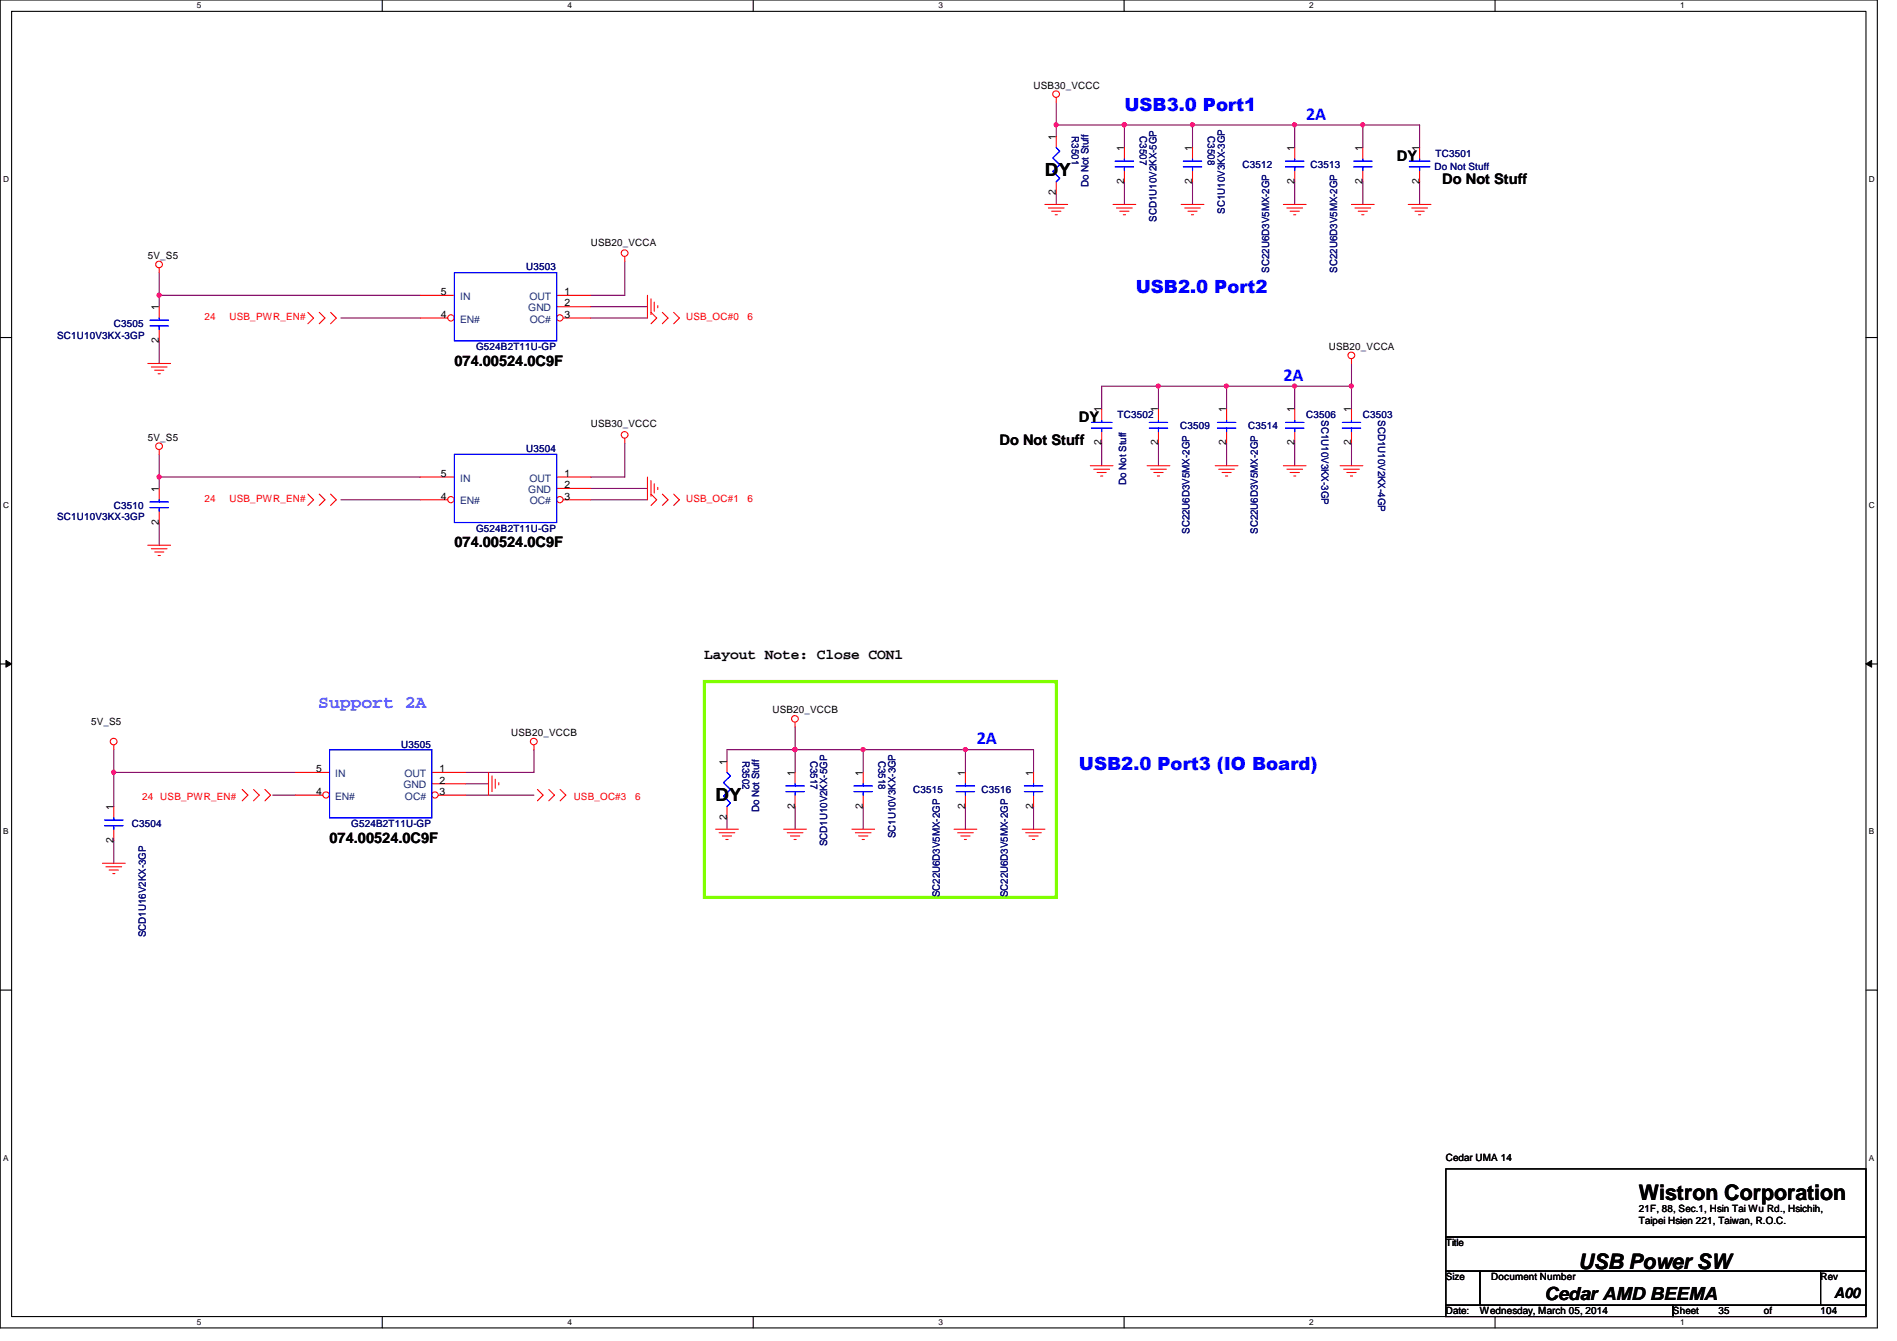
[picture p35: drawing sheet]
<svg xmlns="http://www.w3.org/2000/svg" width="297mm" height="210mm" viewBox="0 0 297 210" stroke-linecap="round" stroke-linejoin="round" font-family="sans-serif">
<defs><g id="words">
<g font-size="3.3">
<text x="256.6" y="187.9">Wistron Corporation</text>
<text x="247.2" y="198.6">USB Power SW</text>
</g>
<g font-size="2.8" fill="#00f">
<text x="176.1" y="17.4">USB3.0 Port1</text>
<text x="204.5" y="18.7">2A</text>
<text x="177.8" y="45.8">USB2.0 Port2</text>
<text x="201" y="59.6">2A</text>
<text x="152.9" y="116.5">2A</text>
<text x="168.9" y="120.5">USB2.0 Port3 (IO Board)</text>
</g>
<g font-size="2.8">
<text x="163.6" y="27.5">DY</text>
<text x="112.1" y="125.3">DY</text>
<text x="241.8" y="203.5">Cedar AMD BEEMA</text>
</g>
<text font-size="2.8" fill="#8000ff" x="49.8" y="110.8">Support 2A</text>
<g font-size="2.3">
<text x="218.7" y="25.2">DY</text>
<text x="225.8" y="28.8">Do Not Stuff</text>
<text x="71.2" y="57.2">074.00524.0C9F</text>
<text x="156.5" y="69.7">Do Not Stuff</text>
<text x="168.9" y="66.1">DY</text>
<text x="71.2" y="85.7">074.00524.0C9F</text>
<text x="110.3" y="103.2">Layout Note: Close CON1</text>
<text x="51.6" y="131.9">074.00524.0C9F</text>
<text x="287.2" y="203.2">A00</text>
</g>
<g font-size="1.6">
<text x="161.8" y="13.9">USB30_VCCC</text>
<text x="165.4" y="21.9" transform="rotate(-90 165.4 21.9)">1</text>
<text x="176" y="23.7" transform="rotate(-90 176 23.7)">1</text>
<text x="186.7" y="23.7" transform="rotate(-90 186.7 23.7)">1</text>
<text x="202.7" y="23.7" transform="rotate(-90 202.7 23.7)">1</text>
<text x="213.4" y="23.7" transform="rotate(-90 213.4 23.7)">1</text>
<text x="222.2" y="23.7" transform="rotate(-90 222.2 23.7)">1</text>
<text x="176" y="28.8" transform="rotate(-90 176 28.8)">2</text>
<text x="186.7" y="28.8" transform="rotate(-90 186.7 28.8)">2</text>
<text x="202.7" y="28.8" transform="rotate(-90 202.7 28.8)">2</text>
<text x="213.4" y="28.8" transform="rotate(-90 213.4 28.8)">2</text>
<text x="222.2" y="28.8" transform="rotate(-90 222.2 28.8)">2</text>
<text x="165.4" y="30.6" transform="rotate(-90 165.4 30.6)">2</text>
<text x="23.2" y="40.6">5V_S5</text>
<text x="92.5" y="38.4">USB20_VCCA</text>
<text x="69" y="46.2">5</text>
<text x="88.4" y="48">2</text>
<text x="88.4" y="46.2">1</text>
<text x="24.9" y="53.7" transform="rotate(-90 24.9 53.7)">2</text>
<text x="24.9" y="48.6" transform="rotate(-90 24.9 48.6)">1</text>
<text x="69" y="49.7">4</text>
<text x="88.4" y="49.7">3</text>
<text x="208.1" y="54.8">USB20_VCCA</text>
<text x="172.5" y="64.6" transform="rotate(-90 172.5 64.6)">1</text>
<text x="181.4" y="64.6" transform="rotate(-90 181.4 64.6)">1</text>
<text x="192" y="64.6" transform="rotate(-90 192 64.6)">1</text>
<text x="202.7" y="64.6" transform="rotate(-90 202.7 64.6)">1</text>
<text x="211.6" y="64.6" transform="rotate(-90 211.6 64.6)">1</text>
<text x="23.2" y="69">5V_S5</text>
<text x="92.5" y="66.9">USB30_VCCC</text>
<text x="172.5" y="69.7" transform="rotate(-90 172.5 69.7)">2</text>
<text x="181.4" y="69.7" transform="rotate(-90 181.4 69.7)">2</text>
<text x="192" y="69.7" transform="rotate(-90 192 69.7)">2</text>
<text x="202.7" y="69.7" transform="rotate(-90 202.7 69.7)">2</text>
<text x="211.6" y="69.7" transform="rotate(-90 211.6 69.7)">2</text>
<text x="24.9" y="77" transform="rotate(-90 24.9 77)">1</text>
<text x="69" y="74.6">5</text>
<text x="88.4" y="76.4">2</text>
<text x="88.4" y="74.6">1</text>
<text x="24.9" y="82.1" transform="rotate(-90 24.9 82.1)">2</text>
<text x="69" y="78.2">4</text>
<text x="88.4" y="78.2">3</text>
<text x="14.3" y="113.5">5V_S5</text>
<text x="120.9" y="111.7">USB20_VCCB</text>
<text x="80" y="115.2">USB20_VCCB</text>
<text x="113.8" y="119.7" transform="rotate(-90 113.8 119.7)">1</text>
<text x="49.5" y="124.4">4</text>
<text x="49.5" y="120.9">5</text>
<text x="68.8" y="122.6">2</text>
<text x="68.8" y="124.4">3</text>
<text x="68.8" y="120.9">1</text>
<text x="124.5" y="121.5" transform="rotate(-90 124.5 121.5)">1</text>
<text x="135.1" y="121.5" transform="rotate(-90 135.1 121.5)">1</text>
<text x="151.1" y="121.5" transform="rotate(-90 151.1 121.5)">1</text>
<text x="161.8" y="121.5" transform="rotate(-90 161.8 121.5)">1</text>
<text x="17.8" y="131.9" transform="rotate(-90 17.8 131.9)">2</text>
<text x="17.8" y="126.8" transform="rotate(-90 17.8 126.8)">1</text>
<text x="113.8" y="128.4" transform="rotate(-90 113.8 128.4)">2</text>
<text x="124.5" y="126.6" transform="rotate(-90 124.5 126.6)">2</text>
<text x="135.1" y="126.6" transform="rotate(-90 135.1 126.6)">2</text>
<text x="151.1" y="126.6" transform="rotate(-90 151.1 126.6)">2</text>
<text x="161.8" y="126.6" transform="rotate(-90 161.8 126.6)">2</text>
<text x="226.4" y="181.7">Cedar UMA 14</text>
<text x="256.6" y="189.7">21F, 88, Sec.1, Hsin Tai Wu Rd., Hsichih,</text>
<text x="256.6" y="191.6">Taipei Hsien 221, Taiwan, R.O.C.</text>
<text x="226.4" y="195.1">Title</text>
<text x="226.4" y="200.4">Size</text>
<text x="233.5" y="200.4">Document Number</text>
<text x="285.1" y="200.4">Rev</text>
<text x="226.4" y="205.7">Date:</text>
<text x="231.7" y="205.7">Wednesday, March 05, 2014</text>
<text x="262" y="205.7">Sheet</text>
<text x="269.1" y="205.7">35</text>
<text x="276.2" y="205.7">of</text>
<text x="285.1" y="205.7">104</text>
</g>
<g font-size="1.6" fill="#000080">
<text x="167.8" y="21.3" transform="rotate(90 167.8 21.3)">R3501</text>
<text x="178.5" y="21.3" transform="rotate(90 178.5 21.3)">C3507</text>
<text x="189.1" y="21.3" transform="rotate(90 189.1 21.3)">C3508</text>
<text x="170.4" y="29.3" transform="rotate(-90 170.4 29.3)">Do Not Stuff</text>
<text x="194.6" y="26.3">C3512</text>
<text x="205.2" y="26.3">C3513</text>
<text x="224.6" y="26.7">Do Not Stuff</text>
<text x="224.8" y="24.6">TC3501</text>
<text x="181.1" y="34.7" transform="rotate(-90 181.1 34.7)">SCD1U10V2KX-5GP</text>
<text x="191.8" y="33.4" transform="rotate(-90 191.8 33.4)">SC1U10V3KX-3GP</text>
<text x="82.4" y="42.3">U3503</text>
<text x="198.7" y="42.7" transform="rotate(-90 198.7 42.7)">SC22U6D3V5MX-2GP</text>
<text x="209.4" y="42.7" transform="rotate(-90 209.4 42.7)">SC22U6D3V5MX-2GP</text>
<text x="8.9" y="53">SC1U10V3KX-3GP</text>
<text x="17.8" y="51.2">C3505</text>
<text x="74.5" y="54.8">G524B2T11U-GP</text>
<text x="175" y="65.4">TC3502</text>
<text x="204.5" y="65.4">C3506</text>
<text x="206.9" y="65.8" transform="rotate(90 206.9 65.8)">SC1U10V3KX-3GP</text>
<text x="213.4" y="65.4">C3503</text>
<text x="215.8" y="65.8" transform="rotate(90 215.8 65.8)">SCD1U10V2KX-4GP</text>
<text x="82.4" y="70.8">U3504</text>
<text x="184.8" y="67.2">C3509</text>
<text x="195.4" y="67.2">C3514</text>
<text x="176.3" y="75.9" transform="rotate(-90 176.3 75.9)">Do Not Stuff</text>
<text x="8.9" y="81.4">SC1U10V3KX-3GP</text>
<text x="17.8" y="79.7">C3510</text>
<text x="74.5" y="83.2">G524B2T11U-GP</text>
<text x="186.3" y="83.6" transform="rotate(-90 186.3 83.6)">SC22U6D3V5MX-2GP</text>
<text x="196.9" y="83.6" transform="rotate(-90 196.9 83.6)">SC22U6D3V5MX-2GP</text>
<text x="62.8" y="117">U3505</text>
<text x="116.2" y="119.1" transform="rotate(90 116.2 119.1)">R3502</text>
<text x="126.9" y="119.1" transform="rotate(90 126.9 119.1)">C3517</text>
<text x="137.6" y="119.1" transform="rotate(90 137.6 119.1)">C3518</text>
<text x="143" y="124.1">C3515</text>
<text x="153.7" y="124.1">C3516</text>
<text x="20.7" y="129.5">C3504</text>
<text x="55" y="129.5">G524B2T11U-GP</text>
<text x="118.9" y="127.1" transform="rotate(-90 118.9 127.1)">Do Not Stuff</text>
<text x="140.2" y="131.2" transform="rotate(-90 140.2 131.2)">SC1U10V3KX-3GP</text>
<text x="129.5" y="132.5" transform="rotate(-90 129.5 132.5)">SCD1U10V2KX-5GP</text>
<text x="147.1" y="140.5" transform="rotate(-90 147.1 140.5)">SC22U6D3V5MX-2GP</text>
<text x="157.8" y="140.5" transform="rotate(-90 157.8 140.5)">SC22U6D3V5MX-2GP</text>
<text x="22.9" y="146.7" transform="rotate(-90 22.9 146.7)">SCD1U16V2KX-3GP</text>
</g>
<g font-size="1.6" fill="#004080">
<text x="72" y="46.9">IN</text>
<text x="82.9" y="46.9">OUT</text>
<text x="72" y="50.5">EN#</text>
<text x="82.7" y="48.7">GND</text>
<text x="83" y="50.5">OC#</text>
<text x="72" y="75.4">IN</text>
<text x="82.7" y="77.2">GND</text>
<text x="82.9" y="75.4">OUT</text>
<text x="72" y="79">EN#</text>
<text x="83" y="79">OC#</text>
<text x="52.5" y="125.2">EN#</text>
<text x="52.5" y="121.6">IN</text>
<text x="63.2" y="123.4">GND</text>
<text x="63.3" y="121.6">OUT</text>
<text x="63.4" y="125.2">OC#</text>
</g>
<g font-size="1.6" fill="#f00">
<text x="32" y="50.2">24</text>
<text x="35.9" y="50.2">USB_PWR_EN#</text>
<text x="107.4" y="50.2">USB_OC#0</text>
<text x="117" y="50.2">6</text>
<text x="32" y="78.6">24</text>
<text x="35.9" y="78.6">USB_PWR_EN#</text>
<text x="107.4" y="78.6">USB_OC#1</text>
<text x="117" y="78.6">6</text>
<text x="22.3" y="125.2">24 USB_PWR_EN#</text>
<text x="89.8" y="125.2">USB_OC#3</text>
<text x="99.4" y="125.2">6</text>
</g>
<g font-size="1.3">
<text x="30.8" y="1.3">5</text>
<text x="88.9" y="1.3">4</text>
<text x="146.9" y="1.3">3</text>
<text x="205" y="1.3">2</text>
<text x="263.1" y="1.3">1</text>
<text x=".5" y="28.4">D</text>
<text x="292.6" y="28.4">D</text>
<text x=".5" y="79.5">C</text>
<text x="292.6" y="79.5">C</text>
<text x=".5" y="130.6">B</text>
<text x="292.6" y="130.6">B</text>
<text x=".5" y="181.7">A</text>
<text x="292.6" y="181.7">A</text>
<text x="30.8" y="207.4">5</text>
<text x="88.9" y="207.4">4</text>
<text x="146.9" y="207.4">3</text>
<text x="205" y="207.4">2</text>
<text x="263.1" y="207.4">1</text>
</g>
</g></defs>
<path d="M0 0h294v207.9h-294zM1.8 1.8h290.4v204.3h-290.4z" fill="none" stroke="#000" stroke-width=".17"/>
<g fill="#fff">
<path d="M30.8 .2h.7v1.4h-.7z"/>
<path d="M30.8 206.2h.7v1.4h-.7z"/>
</g>
<path d="M59.9 0v1.8M59.9 206.1v1.8" fill="none" stroke="#000" stroke-width=".17"/>
<g fill="#fff">
<path d="M88.9 .2h.6v1.4h-.6z"/>
<path d="M88.9 206.2h.6v1.4h-.6z"/>
</g>
<path d="M117.9 0v1.8M117.9 206.1v1.8" fill="none" stroke="#000" stroke-width=".17"/>
<g fill="#fff">
<path d="M146.9 .2h.7v1.4h-.7z"/>
<path d="M146.9 206.2h.7v1.4h-.7z"/>
</g>
<path d="M176 0v1.8M176 206.1v1.8" fill="none" stroke="#000" stroke-width=".17"/>
<g fill="#fff">
<path d="M205 .2h.7v1.4h-.7z"/>
<path d="M205 206.2h.7v1.4h-.7z"/>
</g>
<path d="M234.1 0v1.8M234.1 206.1v1.8" fill="none" stroke="#000" stroke-width=".17"/>
<g fill="#fff">
<path d="M263.1 .2h.7v1.4h-.7z"/>
<path d="M263.1 206.2h.7v1.4h-.7z"/>
<path d="M.5 27.3h.9v1.4h-.9z"/>
<path d="M292.6 27.3h.9v1.4h-.9z"/>
<path d="M.5 78.4h.9v1.4h-.9z"/>
<path d="M292.6 78.4h.9v1.4h-.9z"/>
</g>
<path d="M0 52.8h1.8M292.2 52.8h1.8" fill="none" stroke="#000" stroke-width=".17"/>
<g fill="#fff">
<path d="M.5 129.5h.8v1.4h-.8z"/>
<path d="M292.6 129.5h.9v1.4h-.9z"/>
</g>
<path d="M0 103.9h1.8M292.2 103.9h1.8" fill="none" stroke="#000" stroke-width=".17"/>
<path d="M.9 103.4l.9 .5-.9 .5zM292.2 103.9l.9-.5v1z" fill="#000"/>
<path d="M.9 103.4l.9 .5-.9 .5zM292.2 103.9l.9-.5v1z" fill="none" stroke="#000" stroke-width=".16"/>
<g fill="#fff">
<path d="M.5 180.5h.8v1.4h-.8z"/>
<path d="M292.6 180.5h.9v1.4h-.9z"/>
</g>
<path d="M0 155h1.8M292.2 155h1.8" fill="none" stroke="#000" stroke-width=".17"/>
<path d="M202.7 69.3v3.6M202.7 60.5h8.9" fill="none" stroke="#800040" stroke-width=".17"/>
<circle cx="211.6" cy="60.4" r=".32" fill="#f0f"/>
<circle cx="211.6" cy="60.4" r=".32" fill="none" stroke="#f0f" stroke-width=".17"/>
<path d="M192.1 60.5v3.5M202.7 60.5v3.5" fill="none" stroke="#800040" stroke-width=".17"/>
<circle cx="202.7" cy="60.4" r=".32" fill="#f0f"/>
<circle cx="202.7" cy="60.4" r=".32" fill="none" stroke="#f0f" stroke-width=".17"/>
<path d="M186.7 19.6h16M192.1 69.3v3.6" fill="none" stroke="#800040" stroke-width=".17"/>
<circle cx="186.7" cy="19.5" r=".32" fill="#f0f"/>
<circle cx="186.7" cy="19.5" r=".32" fill="none" stroke="#f0f" stroke-width=".17"/>
<path d="M165.4 19.6v1.7M176.1 19.6v3.5M186.7 19.6v3.5M165.4 30.2v1.8" fill="none" stroke="#800040" stroke-width=".17"/>
<circle cx="176" cy="19.5" r=".32" fill="#f0f"/>
<circle cx="176" cy="19.5" r=".32" fill="none" stroke="#f0f" stroke-width=".17"/>
<path d="M165.4 19.6h10.7M176.1 28.4v3.6M186.7 28.4v3.6" fill="none" stroke="#800040" stroke-width=".17"/>
<circle cx="165.4" cy="19.5" r=".32" fill="#f0f"/>
<circle cx="165.4" cy="19.5" r=".32" fill="none" stroke="#f0f" stroke-width=".17"/>
<path d="M176.1 19.6h10.6" fill="none" stroke="#800040" stroke-width=".17"/>
<circle cx="176" cy="19.5" r=".32" fill="#f0f"/>
<circle cx="176" cy="19.5" r=".32" fill="none" stroke="#f0f" stroke-width=".17"/>
<path d="M165.4 16v3.6M181.4 60.5v3.5M181.4 69.3v3.6M192.1 60.5h10.6M211.6 60.5v3.5M211.6 69.3v3.6" fill="none" stroke="#800040" stroke-width=".17"/>
<circle cx="192" cy="60.4" r=".32" fill="#f0f"/>
<circle cx="192" cy="60.4" r=".32" fill="none" stroke="#f0f" stroke-width=".17"/>
<path d="M211.6 56.9v3.6M181.4 60.5h10.7" fill="none" stroke="#800040" stroke-width=".17"/>
<circle cx="181.4" cy="60.4" r=".32" fill="#f0f"/>
<circle cx="181.4" cy="60.4" r=".32" fill="none" stroke="#f0f" stroke-width=".17"/>
<path d="M202.7 19.6h10.7" fill="none" stroke="#800040" stroke-width=".17"/>
<circle cx="202.7" cy="19.5" r=".32" fill="#f0f"/>
<circle cx="202.7" cy="19.5" r=".32" fill="none" stroke="#f0f" stroke-width=".17"/>
<path d="M202.7 19.6v3.5M213.4 19.6v3.5M202.7 28.4v3.6M213.4 28.4v3.6M151.2 117.3h10.6" fill="none" stroke="#800040" stroke-width=".17"/>
<circle cx="151.1" cy="117.3" r=".32" fill="#f0f"/>
<circle cx="151.1" cy="117.3" r=".32" fill="none" stroke="#f0f" stroke-width=".17"/>
<path d="M135.2 117.3h16v3.6M161.8 117.3v3.6M151.2 126.2v3.6M161.8 126.2v3.6" fill="none" stroke="#800040" stroke-width=".17"/>
<circle cx="135.1" cy="117.3" r=".32" fill="#f0f"/>
<circle cx="135.1" cy="117.3" r=".32" fill="none" stroke="#f0f" stroke-width=".17"/>
<path d="M113.8 117.3v1.8M124.5 117.3v3.6M135.2 117.3v3.6M113.8 128v1.8" fill="none" stroke="#800040" stroke-width=".17"/>
<circle cx="124.5" cy="117.3" r=".32" fill="#f0f"/>
<circle cx="124.5" cy="117.3" r=".32" fill="none" stroke="#f0f" stroke-width=".17"/>
<path d="M124.5 117.3h10.7M124.5 126.2v3.6M135.2 126.2v3.6" fill="none" stroke="#800040" stroke-width=".17"/>
<circle cx="124.5" cy="117.3" r=".32" fill="#f0f"/>
<circle cx="124.5" cy="117.3" r=".32" fill="none" stroke="#f0f" stroke-width=".17"/>
<path d="M213.4 19.6h8.9v3.5M222.3 28.4v3.6M124.5 113.8v3.5h-10.7" fill="none" stroke="#800040" stroke-width=".17"/>
<circle cx="213.4" cy="19.5" r=".32" fill="#f0f"/>
<circle cx="213.4" cy="19.5" r=".32" fill="none" stroke="#f0f" stroke-width=".17"/>
<g fill="none" stroke="#800040" stroke-width=".17">
<path d="M24.9 46.2v1.8M24.9 53.3v3.6M53.4 49.8h12.4M92.5 49.8h8.9M92.5 48h8.9M97.8 40.9v5.3h-5.3M53.4 78.2h12.4M65.8 74.7h-40.9v1.8M92.5 78.2h8.9M92.5 76.5h8.9M97.8 69.3v5.4h-5.3M172.5 69.3v3.6"/>
<path d="M181.4 60.5h-8.9v3.5M24.9 81.8v3.5"/>
</g>
<circle cx="24.9" cy="74.6" r=".32" fill="#f0f"/>
<circle cx="24.9" cy="74.6" r=".32" fill="none" stroke="#f0f" stroke-width=".17"/>
<path d="M24.9 46.2h40.9M24.9 71.1v3.6" fill="none" stroke="#800040" stroke-width=".17"/>
<circle cx="24.9" cy="46.2" r=".32" fill="#f0f"/>
<circle cx="24.9" cy="46.2" r=".32" fill="none" stroke="#f0f" stroke-width=".17"/>
<path d="M24.9 42.7v3.5M17.8 117.3v3.6M83.6 117.3v3.6h-10.7M17.8 120.9v5.3M17.8 131.6v3.5M17.8 120.9h28.5M42.7 124.5h3.6M72.9 124.5h10.7" fill="none" stroke="#800040" stroke-width=".17"/>
<circle cx="17.8" cy="120.9" r=".32" fill="#f0f"/>
<circle cx="17.8" cy="120.9" r=".32" fill="none" stroke="#f0f" stroke-width=".17"/>
<path d="M72.9 122.7h3.6" fill="none" stroke="#800040" stroke-width=".17"/>
<g fill="none" stroke="#f00" stroke-width=".17">
<path d="M165.4 15.3v.7M163.6 32h3.6M164.2 32.6h2.4M164.7 33.1h1.4M165.2 33.6h.4M165.4 21.3v1.8M165.4 28.4v1.8M174.3 32h3.5M174.8 32.6h2.5M175.3 33.1h1.5M175.9 33.6h.3M176.1 23.1v1.8"/>
<path d="M176.1 26.7v1.7M185 32h3.5M185.5 32.6h2.5M186 33.1h1.4M186.6 33.6h.3M201 32h3.5M201.5 32.6h2.5M202 33.1h1.5M202.6 33.6h.3M202.7 23.1v1.8M202.7 26.7v1.7M211.6 32h3.6"/>
<path d="M212.2 32.6h2.4M212.7 33.1h1.4M213.2 33.6h.4M220.5 32h3.6M221.1 32.6h2.4M221.6 33.1h1.4M222.1 33.6h.4M23.2 56.9h3.5M23.7 57.4h2.5M24.2 58h1.5M24.8 58.5h.3M24.9 42v.7"/>
<path d="M48.2 48.9l.9 .9-.9 .9M50 48.9l.9 .9-.9 .9M51.8 48.9l.9 .9-.9 .9M97.8 40.2v.7M101.4 46.2v3.6M101.9 46.8v2.4M101.9 48.9l.9 .9-.9 .9M102.4 47.3v1.4M103 47.8v.4M103.7 48.9l.9 .9-.9 .9M105.5 48.9l.9 .9-.9 .9M211.6 56.2v.7"/>
<path d="M24.9 70.4v.7M48.2 77.3l.9 .9-.9 .9M50 77.3l.9 .9-.9 .9M51.8 77.3l.9 .9-.9 .9M87.2 74.7h5.3M87.2 76.5h5.3M97.8 68.6v.7M101.4 74.7v3.5M101.9 75.2v2.5M101.9 77.3l.9 .9-.9 .9M102.4 75.7v1.5M103 76.3v.3"/>
<path d="M103.7 77.3l.9 .9-.9 .9M105.5 77.3l.9 .9-.9 .9M170.7 72.9h3.6M171.3 73.4h2.4M171.8 74h1.4M172.3 74.5h.4M179.6 72.9h3.6M180.2 73.4h2.4M180.7 74h1.4M181.2 74.5h.4M190.3 72.9h3.5M190.8 73.4h2.5"/>
<path d="M191.3 74h1.5M191.9 74.5h.3M201 72.9h3.5M201.5 73.4h2.5M202 74h1.5M202.6 74.5h.3M209.8 72.9h3.6M210.4 73.4h2.4M210.9 74h1.4M211.5 74.5h.3M23.2 85.3h3.5M23.7 85.9h2.5"/>
<path d="M24.2 86.4h1.5M24.8 87h.3M17.8 116.6v.7M83.6 116.6v.7M113.8 119.1v1.8M124.5 113.1v.7M16 135.1h3.6M16.6 135.7h2.4M17.1 136.2h1.4M17.6 136.7h.4M17.8 126.2v1.8M17.8 129.8v1.8"/>
<path d="M37.9 123.6l.9 .9-.9 .8M39.7 123.6l.9 .9-.9 .8M41.5 123.6l.9 .9-.9 .8M76.5 120.9v3.6M77 121.5v2.4M77.6 122v1.4M78.1 122.5v.4M84.2 123.6l.8 .9-.8 .8M85.9 123.6l.9 .9-.9 .8M87.7 123.6l.9 .9-.9 .8M112.1 129.8h3.5M112.6 130.3h2.5"/>
<path d="M113.1 130.9h1.5M113.7 131.4h.3M113.8 126.2v1.8M122.7 129.8h3.6M123.3 130.3h2.4M123.8 130.9h1.4M124.3 131.4h.4M124.5 120.9v1.8M124.5 124.5v1.7M133.4 129.8h3.5M133.9 130.3h2.5M134.4 130.9h1.5"/>
<path d="M135 131.4h.3M149.4 129.8h3.5M149.9 130.3h2.5M150.4 130.9h1.5M151 131.4h.3M160.1 129.8h3.5M160.6 130.3h2.5M161.1 130.9h1.5M161.7 131.4h.3"/>
<circle cx="165.4" cy="14.7" r=".52"/>
<circle cx="97.8" cy="39.6" r=".52"/>
<circle cx="24.9" cy="41.4" r=".52"/>
<circle cx="211.6" cy="55.6" r=".52"/>
<circle cx="24.9" cy="69.8" r=".52"/>
<circle cx="97.8" cy="68.1" r=".52"/>
<circle cx="17.8" cy="116.1" r=".52"/>
<circle cx="83.6" cy="116.1" r=".52"/>
<circle cx="124.5" cy="112.5" r=".52"/>
</g>
<path d="M226.4 183h65.8v10.6h-65.8zM226.4 193.6h65.8v5.4h-65.8zM226.4 199h5.3v5.3h-5.3zM231.7 199h53.4v5.3h-53.4zM285.1 199h7.1v5.3h-7.1zM226.4 204.3h35.6v1.8h-35.6zM262 204.3h30.2v1.8h-30.2z" fill="none" stroke="#000" stroke-width=".17"/>
<path d="M110.3 106.7h55.1v33.8h-55.1z" fill="none" stroke="#80ff00" stroke-width=".51"/>
<g fill="none" stroke="#00f" stroke-width=".17">
<path d="M165.4 23.1l.5 .6-1.1 1 1.1 1.1-1.1 1 1.1 1.1-.5 .5M174.6 25.2h2.9M174.6 26.1h2.9M176.1 24.9v.3M176.1 26.1v.6M201.3 25.2h2.9M201.3 26.1h2.9M202.7 24.9v.3M202.7 26.1v.6M16.4 128.4h2.9M16.4 129.2h2.9M17.8 128v.4"/>
<path d="M17.8 129.2v.6M113.8 120.9l.6 .6-1.1 1 1.1 1.1-1.1 1 1.1 1.1-.6 .5M123.1 123h2.8M123.1 123.9h2.8M124.5 122.7v.3M124.5 123.9v.6"/>
</g>
<circle cx="87.7" cy="78.2" r=".5" fill="#fff"/>
<g fill="none" stroke="#f00" stroke-width=".17">
<path d="M88.2 78.2h4.3"/>
<circle cx="87.7" cy="78.2" r=".5"/>
</g>
<circle cx="70.6" cy="78.2" r=".5" fill="#fff"/>
<g fill="none" stroke="#f00" stroke-width=".17">
<path d="M186.7 23.1v1.8M186.7 26.7v1.7M24.9 48v1.8M24.9 51.6v1.7M65.8 78.2h4.3M65.8 74.7h5.4M172.5 64v1.8M172.5 67.6v1.7M181.4 64v1.8M181.4 67.6v1.7M67.6 120.9h5.3M67.6 122.7h5.3"/>
<circle cx="70.6" cy="78.2" r=".5"/>
</g>
<g fill="none" stroke="#00f" stroke-width=".17">
<path d="M185.3 26.1h2.9M185.3 25.2h2.9M186.7 24.9v.3M186.7 26.1v.6M23.5 50.1h2.9M23.5 51h2.9M24.9 49.8v.3M24.9 51v.6M71.2 71.1h16v10.7h-16zM170.9 67h3.2M170.9 66.1h3.2M172.5 65.8v.3"/>
<path d="M172.5 67v.6M180 66.1h2.8M180 67h2.8M181.4 65.8v.3M181.4 67v.6"/>
</g>
<circle cx="68.1" cy="124.4" r=".5" fill="#fff"/>
<g fill="none" stroke="#f00" stroke-width=".17">
<path d="M68.7 124.5h4.2"/>
<circle cx="68.1" cy="124.4" r=".5"/>
</g>
<circle cx="51.1" cy="124.4" r=".5" fill="#fff"/>
<g fill="none" stroke="#f00" stroke-width=".17">
<path d="M87.2 46.2h5.3M87.2 48h5.3M46.3 124.5h4.2M46.3 120.9h5.3M135.2 120.9v1.8M135.2 124.5v1.7"/>
<circle cx="51.1" cy="124.4" r=".5"/>
</g>
<path d="M51.6 117.3h16v10.7h-16zM133.7 123h2.9M133.7 123.9h2.9M135.2 122.7v.3M135.2 123.9v.6" fill="none" stroke="#00f" stroke-width=".17"/>
<circle cx="87.7" cy="49.8" r=".5" fill="#fff"/>
<g fill="none" stroke="#f00" stroke-width=".17">
<path d="M88.2 49.8h4.3"/>
<circle cx="87.7" cy="49.8" r=".5"/>
</g>
<circle cx="70.6" cy="49.8" r=".5" fill="#fff"/>
<g fill="none" stroke="#f00" stroke-width=".17">
<path d="M213.4 23.1v1.8M213.4 26.7v1.7M222.3 23.1v1.8M222.3 26.7v1.7M65.8 49.8h4.3M65.8 46.2h5.4M24.9 76.5v1.7M192.1 64v1.8M192.1 67.6v1.7M202.7 64v1.8M202.7 67.6v1.7M211.6 64v1.8"/>
<path d="M211.6 67.6v1.7M24.9 80v1.8M151.2 120.9v1.8M151.2 124.5v1.7M161.8 120.9v1.8M161.8 124.5v1.7"/>
<circle cx="70.6" cy="49.8" r=".5"/>
</g>
<g fill="none" stroke="#00f" stroke-width=".17">
<path d="M212 25.2h2.8M212 26.1h2.8M213.4 24.9v.3M213.4 26.1v.6M220.7 26.1h3.2M220.7 25.2h3.2M222.3 24.9v.3M222.3 26.1v.6M71.2 42.7h16v10.6h-16zM23.5 78.6h2.9M23.5 79.5h2.9M24.9 78.2v.4"/>
<path d="M24.9 79.5v.5M190.6 67h2.9M190.6 66.1h2.9M192.1 65.8v.3M192.1 67v.6M201.3 67h2.9M201.3 66.1h2.9M202.7 65.8v.3M202.7 67v.6M210.2 67h2.9M210.2 66.1h2.9M211.6 65.8v.3"/>
<path d="M211.6 67v.6M149.7 123.9h2.9M149.7 123h2.9M151.2 122.7v.3M151.2 123.9v.6M160.4 123.9h2.9M160.4 123h2.9M161.8 122.7v.3M161.8 123.9v.6"/>
</g>
<circle cx="211.6" cy="60.4" r=".32" fill="#f0f"/>
<circle cx="211.6" cy="60.4" r=".32" fill="none" stroke="#f0f" stroke-width=".17"/>
<circle cx="202.7" cy="60.4" r=".32" fill="#f0f"/>
<circle cx="202.7" cy="60.4" r=".32" fill="none" stroke="#f0f" stroke-width=".17"/>
<circle cx="186.7" cy="19.5" r=".32" fill="#f0f"/>
<circle cx="186.7" cy="19.5" r=".32" fill="none" stroke="#f0f" stroke-width=".17"/>
<circle cx="176" cy="19.5" r=".32" fill="#f0f"/>
<circle cx="176" cy="19.5" r=".32" fill="none" stroke="#f0f" stroke-width=".17"/>
<circle cx="165.4" cy="19.5" r=".32" fill="#f0f"/>
<circle cx="165.4" cy="19.5" r=".32" fill="none" stroke="#f0f" stroke-width=".17"/>
<circle cx="176" cy="19.5" r=".32" fill="#f0f"/>
<circle cx="176" cy="19.5" r=".32" fill="none" stroke="#f0f" stroke-width=".17"/>
<circle cx="192" cy="60.4" r=".32" fill="#f0f"/>
<circle cx="192" cy="60.4" r=".32" fill="none" stroke="#f0f" stroke-width=".17"/>
<circle cx="181.4" cy="60.4" r=".32" fill="#f0f"/>
<circle cx="181.4" cy="60.4" r=".32" fill="none" stroke="#f0f" stroke-width=".17"/>
<circle cx="202.7" cy="19.5" r=".32" fill="#f0f"/>
<circle cx="202.7" cy="19.5" r=".32" fill="none" stroke="#f0f" stroke-width=".17"/>
<circle cx="151.1" cy="117.3" r=".32" fill="#f0f"/>
<circle cx="151.1" cy="117.3" r=".32" fill="none" stroke="#f0f" stroke-width=".17"/>
<circle cx="135.1" cy="117.3" r=".32" fill="#f0f"/>
<circle cx="135.1" cy="117.3" r=".32" fill="none" stroke="#f0f" stroke-width=".17"/>
<circle cx="124.5" cy="117.3" r=".32" fill="#f0f"/>
<circle cx="124.5" cy="117.3" r=".32" fill="none" stroke="#f0f" stroke-width=".17"/>
<circle cx="124.5" cy="117.3" r=".32" fill="#f0f"/>
<circle cx="124.5" cy="117.3" r=".32" fill="none" stroke="#f0f" stroke-width=".17"/>
<circle cx="213.4" cy="19.5" r=".32" fill="#f0f"/>
<circle cx="213.4" cy="19.5" r=".32" fill="none" stroke="#f0f" stroke-width=".17"/>
<circle cx="24.9" cy="74.6" r=".32" fill="#f0f"/>
<circle cx="24.9" cy="74.6" r=".32" fill="none" stroke="#f0f" stroke-width=".17"/>
<circle cx="24.9" cy="46.2" r=".32" fill="#f0f"/>
<circle cx="24.9" cy="46.2" r=".32" fill="none" stroke="#f0f" stroke-width=".17"/>
<circle cx="17.8" cy="120.9" r=".32" fill="#f0f"/>
<circle cx="17.8" cy="120.9" r=".32" fill="none" stroke="#f0f" stroke-width=".17"/>
<use href="#words"/>
</svg>
